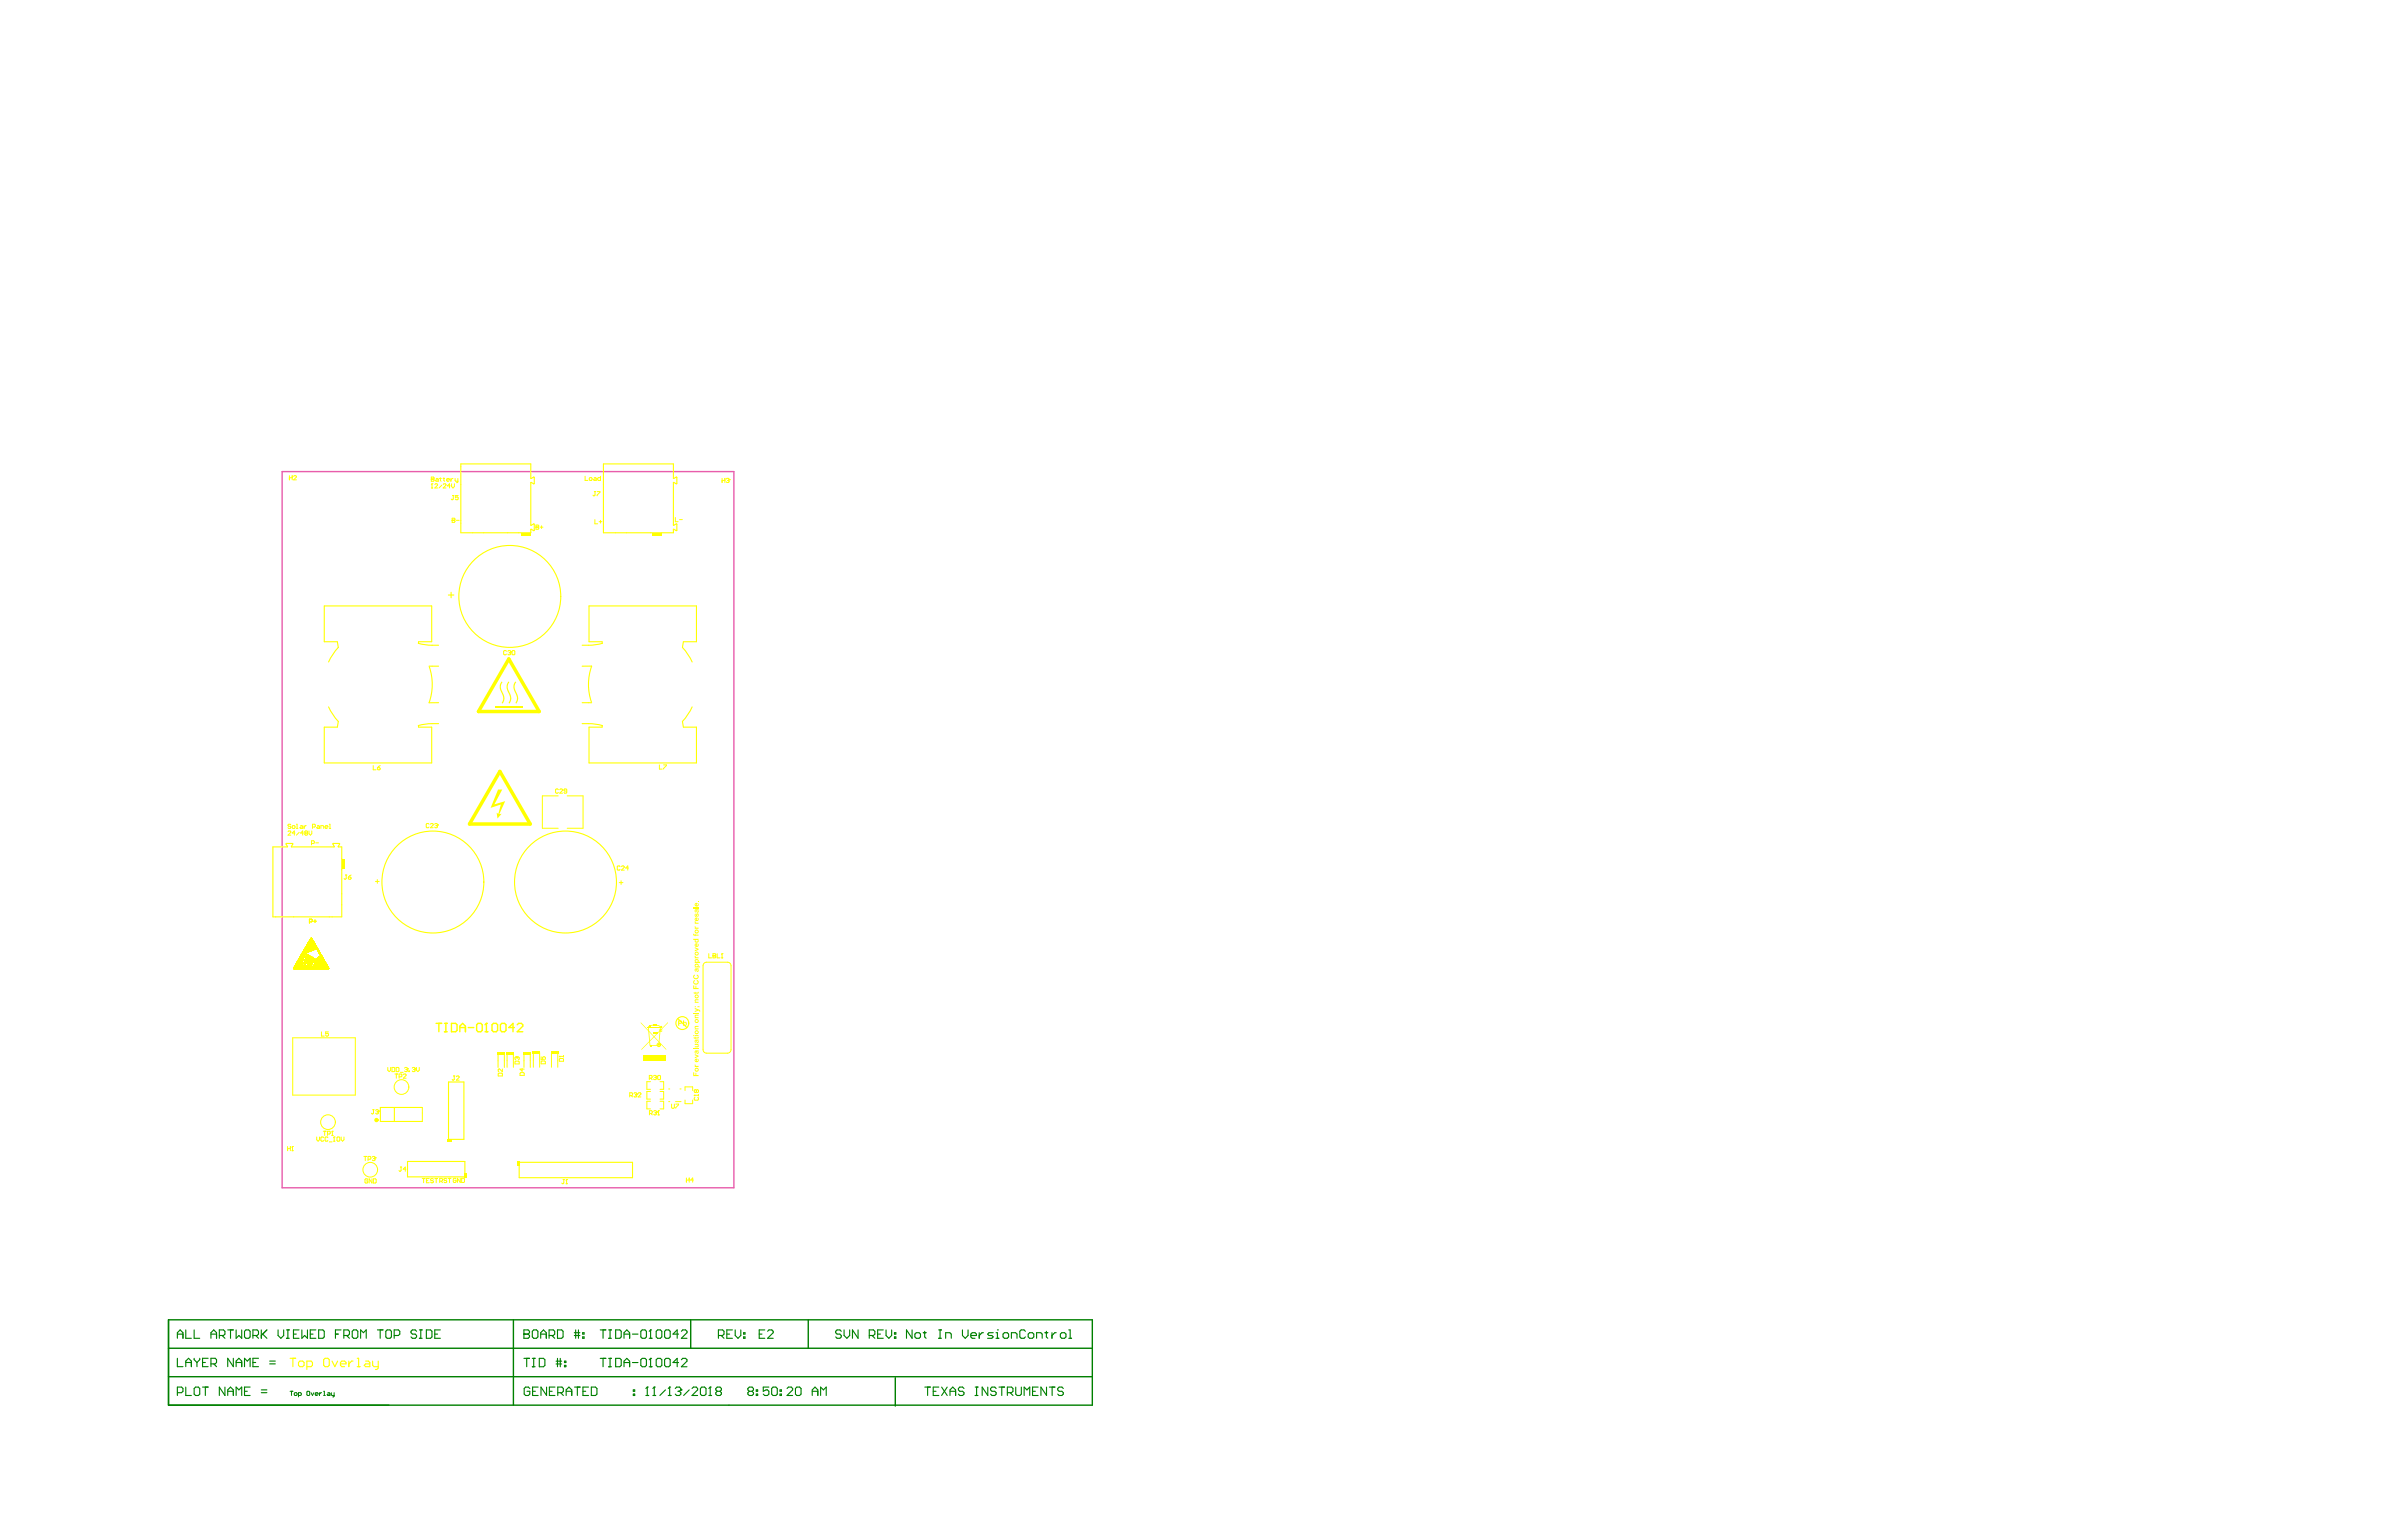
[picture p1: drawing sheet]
<svg xmlns="http://www.w3.org/2000/svg" width="432mm" height="279mm" viewBox="0 0 432 279" stroke-linecap="round" stroke-linejoin="round" font-family="sans-serif">
<path d="M51.1 85.5h81.9v129.9h-81.9z" fill="none" stroke="#e85dac" stroke-width=".25"/>
<path d="M30.5 239.3h167.5v15.5h-167.5zM93.1 239.3v15.5M125.2 239.3v5.2M146.5 239.3v5.2M30.5 249.6h167.5M30.5 244.5h167.5M162.3 249.8v5.1" fill="none" stroke="#008000" stroke-width=".25"/>
<g fill="none" stroke="#008000" stroke-width=".2">
<path d="M32.2 241.9h1M32.2 242.7v-1.1l.5-.5 .5 .5v1.1M32.2 246.3v1.5h1M32.2 252.5h.7l.3-.2v-.5l-.3-.3h-.7v1.5M33.7 241.1v1.6h1M33.7 247.8v-1l.5-.5 .5 .5v1M33.7 251.5v1.5h1M33.7 247h1M35.2 241.1v1.6h1M35.2 251.8l.2-.3h.6l.2 .3v1l-.2 .2h-.6l-.2-.2zM35.2 246.3v.2l.5 .5M35.7 247v.8"/>
<path d="M36.2 246.3v.2l-.5 .5M36.7 251.5h1M36.7 247h.5M37.2 251.5v1.5M37.7 246.3h-1v1.5h1M38.2 241.9h1.1M38.2 247.3h.8l.3-.3v-.5l-.3-.2h-.8v1.5M38.2 242.7v-1.1l.5-.5 .6 .5v1.1M38.7 247.3l.6 .5M39.8 242.1h.7l.3-.2v-.5l-.3-.3h-.7v1.6M40.3 242.1l.5 .6M40.8 251.5v1.5l-1-1.5v1.5"/>
<path d="M41.3 241.1h1M41.3 253v-1l.5-.5 .5 .5v1M41.3 252.3h1M41.8 241.1v1.6M42.3 246.3v1.5l-1-1.5v1.5M42.8 241.1v1.6l.5-.6 .5 .6v-1.6M42.8 247.8v-1l.5-.5 .5 .5v1M42.8 253v-1.5l.5 .5 .5-.5v1.5M42.8 247h1M44.3 241.4l.3-.3h.5l.2 .3v1l-.2 .3h-.5l-.3-.3zM44.3 252.3h.5M44.3 247.8v-1.5l.5 .5 .5-.5v1.5"/>
<path d="M45.3 251.5h-1v1.5h1M45.8 242.1h.8l.3-.2v-.5l-.3-.3h-.8v1.6M45.8 247h.6M46.4 242.1l.5 .6M46.9 246.3h-1.1v1.5h1.1M47.4 252.5h1M47.4 252h1M47.4 241.1v1.6M47.6 241.9l.8 .8M48.4 241.1l-1 1M48.9 247.3h1M48.9 246.8h1"/>
<path d="M50.4 241.1v1l.5 .6 .5-.6v-1M51.9 242.7h.5M51.9 241.1h.5M52.2 241.1v1.6M53.2 241.9h.5M54.2 241.1h-1v1.6h1M54.7 241.1v1.6l.5-.6 .5 .6v-1.6M56.2 241.9h.6M57.3 241.1h-1.1v1.6h1.1M57.8 241.1h.7l.3 .3v1l-.3 .3h-.7zM60.8 241.9h.5M61.8 241.1h-1v1.6"/>
<path d="M62.3 242.1h.8l.2-.2v-.5l-.2-.3h-.8v1.6M62.8 242.1l.5 .6M64.1 241.1h.5l.3 .3v1l-.3 .3h-.5l-.2-.3v-1zM65.4 242.7v-1.6l.5 .5 .5-.5v1.6M68.4 241.1h1M68.9 241.1v1.6M69.9 241.4l.3-.3h.5l.3 .3v1l-.3 .3h-.5l-.3-.3zM71.5 242.1h.7l.3-.2v-.5l-.3-.3h-.7v1.6M75.5 241.4l-.2-.3h-.5l-.3 .3v.2l.3 .3h.5l.2 .2v.3l-.2 .3h-.5l-.3-.3M76 242.7h.5M76 241.1h.5M76.3 241.1v1.6"/>
<path d="M77.3 241.1h.8l.2 .3v1l-.2 .3h-.8zM78.8 241.9h.5M79.8 241.1h-1v1.6h1M95 241.9h.1M95 241.1h.7l.3 .3v.2l-.3 .3 .3 .2v.3l-.3 .3h-.7zM95 241.9h.7M95 246.3h1M95.5 246.3v1.5M96 251.8l-.2-.3h-.5l-.3 .3v1l.3 .2h.5l.2-.2v-.5h-.5M96.5 241.4l.2-.3h.6l.2 .3v1l-.2 .3h-.6l-.2-.3zM96.5 247.8h.5M96.5 246.3h.5"/>
<path d="M96.5 252.3h.6M96.7 246.3v1.5M97.6 251.5h-1.1v1.5h1.1M97.8 246.3h.7l.3 .2v1.1l-.3 .2h-.7zM98 241.9h1M98 242.7v-1.1l.5-.5 .5 .5v1.1M99.1 251.5v1.5l-1-1.5v1.5M99.5 242.1h.8l.3-.2v-.5l-.3-.3h-.8v1.6M99.6 252.3h.5M100 242.1l.6 .6M100.6 251.5h-1v1.5h1M100.8 247.3h1"/>
<path d="M100.8 246.8h1M101.1 241.1h.7l.3 .3v1l-.3 .3h-.7zM101.1 246.3v1.5M101.1 252.5h.8l.2-.2v-.5l-.2-.3h-.8v1.5M101.6 246.3v1.5M101.6 252.5l.5 .5M102.3 247.6h.3v.2h-.3zM102.3 246.8h.3v.3h-.3zM102.6 252.3h1M102.6 253v-1l.5-.5 .5 .5v1M104.1 241.6h1M104.1 242.1h1"/>
<path d="M104.2 251.5h1M104.4 241.1v1.6M104.7 251.5v1.5M104.9 241.1v1.6M105.6 242.4h.3v.3h-.3zM105.6 241.6h.3v.3h-.3zM105.7 252.3h.5M106.7 251.5h-1v1.5h1M107.2 251.5h.8l.2 .3v1l-.2 .2h-.8zM108.8 241.1h1M108.8 246.3h1M109.3 241.1v1.6"/>
<path d="M109.3 246.3v1.5M110.3 242.7h.5M110.3 241.1h.5M110.3 247.8h.5M110.3 246.3h.5M110.6 241.1v1.6M110.6 246.3v1.5M111.6 241.1h.8l.2 .3v1l-.2 .3h-.8zM111.6 246.3h.8l.2 .2v1.1l-.2 .2h-.8zM113.1 241.9h1M113.1 247.1h1M113.1 242.7v-1.1l.5-.5 .5 .5v1.1"/>
<path d="M113.1 247.8v-1l.5-.5 .5 .5v1M114.6 241.9h1.1M114.6 247.1h1.1M114.8 252.8h.3v.2h-.3zM114.8 252h.3v.3h-.3zM116.4 241.1h.5l.3 .3v1l-.3 .3h-.5l-.2-.3v-1zM116.4 246.3h.5l.3 .2v1.1l-.3 .2h-.5l-.2-.2v-1.1zM117.1 253h.5M117.3 251.5h.1M117.3 251.5v1.5M117.3 251.5l-.2 .3M117.7 242.7h.5"/>
<path d="M117.7 247.8h.5M117.9 241.1h.1M117.9 246.3h.1M117.9 241.1v1.6M117.9 246.3v1.5M117.9 241.1l-.2 .3M117.9 246.3l-.2 .2M118.3 253h.6M118.6 251.5h.1M118.6 251.5v1.5M118.6 251.5l-.3 .3M119 241.4l.2-.3h.5l.3 .3v1l-.3 .3h-.5l-.2-.3z"/>
<path d="M119.2 246.3h.5l.3 .2v1.1l-.3 .2h-.5l-.2-.2v-1.1zM120.5 241.4l.2-.3h.5l.3 .3v1l-.3 .3h-.5l-.2-.3zM120.6 252l-1 1M120.7 246.3h.5l.3 .2v1.1l-.3 .2h-.5l-.2-.2v-1.1zM121.1 253h.5M121.4 251.5h.1M121.4 251.5v1.5M121.4 251.5l-.3 .3M122.4 251.8l.3-.3h.5l.2 .3v.2M122.9 252.3h.3M123 241.9h-1l.8-.8v1.6M123 247.1h-1l.8-.8v1.5"/>
<path d="M123.2 252.3l.2 .2v.3l-.2 .2h-.5l-.3-.2M123.4 252h.1M123.4 252l-.2 .3M123.5 241.4l.3-.3h.5l.2 .3v.2l-1 1.1h1M123.5 246.5l.3-.2h.5l.2 .2v.3l-1 1h1M124.9 252l-1 1M125.4 251.8l.3-.3h.5l.3 .3v.2l-1.1 1h1.1M127 251.8l.2-.3h.5l.3 .3v1l-.3 .2h-.5l-.2-.2zM128.5 253h.5M128.7 251.5h.1M128.7 251.5v1.5M128.7 251.5l-.2 .3"/>
<path d="M130 252.3l-.2-.3v-.2l.2-.3h.5l.3 .3v.2l-.3 .3M130 252.3l-.2 .2v.3l.2 .2h.5l.3-.2v-.3l-.3-.2M130 252.3h.5M130.2 242.1h.8l.2-.2v-.5l-.2-.3h-.8v1.6M130.7 242.1l.5 .6M131.8 241.9h.5M132.8 241.1h-1v1.6h1M133.3 241.1v1l.5 .6 .5-.6v-1M134.8 242.4h.3v.3h-.3zM134.8 241.6h.3v.3h-.3zM135.8 252.3l-.2-.3v-.2l.2-.3h.5l.3 .3v.2l-.3 .3M135.8 252.3l-.2 .2v.3l.2 .2h.5l.3-.2v-.3l-.3-.2"/>
<path d="M135.8 252.3h.5M137.1 252.8h.2v.2h-.2zM137.1 252h.2v.3h-.2zM137.6 241.9h.5M138.6 241.1h-1v1.6h1M139.1 241.4l.3-.3h.5l.3 .3v.2l-1.1 1.1h1.1M139.4 251.5h-1v.8l.5-.3h.2l.3 .3v.5l-.3 .2h-.5l-.2-.2M139.9 251.8l.2-.3h.5l.3 .3v1l-.3 .2h-.5l-.2-.2zM141.4 252.8h.3v.2h-.3zM141.4 252h.3v.3h-.3zM142.7 251.8l.2-.3h.5l.3 .3v.2l-1 1h1M144.2 251.8l.2-.3h.6l.2 .3v1l-.2 .2h-.6l-.2-.2z"/>
<path d="M147.2 252.3h1.1M147.2 253v-1l.5-.5 .6 .5v1M148.8 253v-1.5l.5 .5 .5-.5v1.5M152.5 241.4l-.2-.3h-.6l-.2 .3v.2l.2 .3h.6l.2 .2v.3l-.2 .3h-.6l-.2-.3M153 241.1v1l.5 .6 .5-.6v-1M155.5 241.1v1.6l-1-1.6v1.6M157.6 242.1h.7l.3-.2v-.5l-.3-.3h-.7v1.6M158.1 242.1l.5 .6M159.1 241.9h.5M160.1 241.1h-1v1.6h1M160.6 241.1v1l.5 .6 .5-.6v-1M162.1 242.4h.3v.3h-.3z"/>
<path d="M162.1 241.6h.3v.3h-.3zM165.3 241.1v1.6l-1-1.6v1.6M166.1 241.6h.5l.3 .3v.5l-.3 .3h-.5l-.3-.3v-.5zM167.4 241.6h.5M167.6 241.4v1l.3 .3M167.6 251.5h1.1M168.2 251.5v1.5M169.2 252.3h.5M170.2 242.7h.5M170.2 241.1h.5M170.2 251.5h-1v1.5h1M170.4 241.1v1.6"/>
<path d="M170.7 251.5l1 1.5M171.4 242.7v-1.1h.8l.2 .3v.8M171.7 251.5l-1 1.5M172.2 252.3h1M172.2 253v-1l.5-.5 .5 .5v1M174.5 241.1v1l.5 .6 .5-.6v-1M174.7 251.8l-.2-.3h-.5l-.3 .3v.2l.3 .3h.5l.2 .2v.3l-.2 .2h-.5l-.3-.2M176 242.1h1v-.2l-.2-.3h-.6l-.2 .3v.5l.2 .3h.6M176.8 251.5h.5M176.8 253h.5M177 251.5v1.5M177.5 241.6v1.1"/>
<path d="M178.3 241.6h-.3l-.5 .5M179.1 251.5v1.5l-1.1-1.5v1.5M180 241.6h-.7l-.3 .3 .3 .2h.5l.2 .3-.2 .3h-.8M180.6 242.7h.5M180.6 241.6h.2v1.1M180.6 251.8l-.3-.3h-.5l-.2 .3v.2l.2 .3h.5l.3 .2v.3l-.3 .2h-.5l-.2-.2M180.8 241.1h.1M181.1 251.5h1M181.6 251.5v1.5M182.1 241.6h.5l.2 .3v.5l-.2 .3h-.5l-.3-.3v-.5zM182.6 252.5h.8l.2-.2v-.5l-.2-.3h-.8v1.5M183.1 252.5l.5 .5"/>
<path d="M183.3 242.7v-1.1h.8l.3 .3v.8M184.1 251.5v1.3l.3 .2h.5l.2-.2v-1.3M185.7 253v-1.5l.5 .5 .5-.5v1.5M185.9 241.4l-.3-.3h-.5l-.2 .3v1l.2 .3h.5l.3-.3M186.6 241.6h.5l.3 .3v.5l-.3 .3h-.5l-.2-.3v-.5zM187.2 252.3h.5M187.9 242.7v-1.1h.8l.2 .3v.8M188.2 251.5h-1v1.5h1M189.4 241.6h.5M189.7 241.4v1l.2 .3M189.7 251.5v1.5l-1-1.5v1.5M190.2 251.5h1"/>
<path d="M190.7 241.6v1.1M190.7 251.5v1.5M191.5 241.6h-.3l-.5 .5M192.5 241.6h.5l.2 .3v.5l-.2 .3h-.5l-.3-.3v-.5zM192.8 251.8l-.3-.3h-.5l-.3 .3v.2l.3 .3h.5l.3 .2v.3l-.3 .2h-.5l-.3-.2M193.7 242.7h.5M193.7 241.1h.3v1.6"/>
</g>
<g fill="none" stroke="#008000" stroke-width=".18">
<path d="M52.6 252.3h.5M52.8 252.3v.7M53.5 252.5l.4 .1-.2 .4-.4-.1zM54.1 253h.4l.1-.1-.1-.4h-.4v.8M55.8 252.3l.3 .1v.5l-.1 .1-.4-.1v-.5zM56.4 252.5l.2 .5 .3-.5M57.1 252.8h.6l-.2-.3-.4 .1 .2 .4h.2M57.9 252.5v.5M58.3 252.5l-.4 .3M58.7 252.3h.1v.7M58.7 253h.2M59.4 252.5l.4 .1v.4h-.4l-.1-.1 .1-.1h.4"/>
<path d="M60.1 252.5v.4l.1 .1h.4M60.6 252.5v.7l-.3 .1"/>
</g>
<g fill="#ff0">
<path d="M117.6 186l.2-.1v.2l-.3 .1z"/>
<path d="M119.1 185.8l.5 .2 .1 .2-.6-.2z"/>
<path d="M118.4 186h.7v.1h-.7z"/>
<path d="M118.3 187.1h.9v.3h-.9z"/>
<path d="M118 185.9l.4-.1v.2h-.4z"/>
<path d="M119.6 186.4h.2l-.2 2.8-.2-.1z"/>
<path d="M118.9 185.8h.2v.3h-.2z"/>
<path d="M118.4 185.8h.1v.3h-.1z"/>
<path d="M118.4 185.8h.7v.1h-.7z"/>
<path d="M117.8 189.6h.3v.3h-.3z"/>
<path d="M92.1 123.6l.2 .1-.2 .5v.6l.6 1.7-.1 .5-.2 .6-.2-.2 .2-.5 .1-.5-.7-1.6 .1-.6z"/>
<path d="M117.8 189.6l.1-.1z"/>
<path d="M117.8 185.8h.2v.5h-.2z"/>
<path d="M119.6 186.6h.4l-.4 .5z"/>
<path d="M119.7 186.9h.2l.1-.3v.5h-.4z"/>
<path d="M90.3 143.2h.7l-1.4 2.6 2-.5-1.1 2.3 .4-.1-.7 .9-.2-1 .3 .2 .5-1.7-1.9 .6z"/>
</g>
<path d="M117.7 186.2v3.4" fill="none" stroke="#ff0" stroke-width=".43"/>
<g fill="#ff0">
<path d="M90.9 123.6l.2 .1-.3 .5v.6l.7 1.7-.1 .6-.3 .5-.2-.2 .3-.5v-.5l-.6-1.6v-.6z"/>
<path d="M93.4 123.6l.2 .1-.3 .5v.6l.6 1.7v.5l-.3 .6-.2-.2 .3-.5v-.5l-.6-1.6v-.6z"/>
<path d="M117.9 189.5h1.2v.2l-1.3-.1z"/>
</g>
<path d="M117.3 186.3h2.5" fill="none" stroke="#ff0" stroke-width=".18"/>
<g fill="#ff0">
<path d="M116.6 191.3h4v1h-4z"/>
<path d="M121.1 185.3v.2l-4.8 4.8h-.1z"/>
<path d="M116.1 185.3l4.7 5h-.1l-4.6-4.8z"/>
</g>
<path d="M89.8 128.1h4.9" fill="none" stroke="#ff0" stroke-width=".36"/>
<g fill="none" stroke="#ff0" stroke-width=".2">
<path d="M96.2 86.7v-2.6h-12.7v12.5h12.7v-.6M96.2 87.5v7.7M96.3 96l.4 .2M96.3 87.5l.4 .2M96.7 95l-.4 .2M96.7 86.5l-.4 .3M96.8 86.6v1.1M96.8 95.1v1M122.1 86.7v-2.6h-12.7v12.5h12.7v-.6M122.1 87.5v7.7M122.1 96l.5 .2M122.1 87.5l.5 .2"/>
<path d="M122.6 95l-.5 .2M122.6 86.5l-.5 .3M122.7 86.6v1.1M122.7 95.1v1M75.8 116.6l.1-.2h2.4v-6.5h-19.5v6.5h2.4l.1 1M78.3 117h1.2M81.3 107.9h1M81.8 107.4v1M105.5 117h1.2M109.2 116.6l-.1-.2h-2.3v-6.5h19.5v6.5h-2.4l-.2 1M61.3 130.8l-.1 1h-2.4v6.5h19.5v-6.5h-2.4l-.1-.2M78.3 131.2h1.2"/>
<path d="M78.3 120.8h1.2M79.5 127.4h-1.7M105.5 131.2h1.2M105.5 127.4h1.2M107.3 120.8h-1.8M123.7 130.8l.2 1h2.4v6.5h-19.5v-6.5h2.3l.1-.2M51.9 153l.2 .5M51.9 152.9h1.1M52.1 153.6h-2.6v12.6h12.5v-12.6h-.6M52.9 153.6h7.7M53.1 153l-.3 .5M60.3 153l.3 .5"/>
<path d="M60.4 152.9h1.1M61.6 153l-.3 .5M81.3 196.2h2.8v10.4h-2.8zM122.9 184.7l1.6 1.6M71.5 200.8v2.5M73.9 210.6h10.4v2.8h-10.4zM76.6 200.8h-7.6v2.5h7.6M94.1 210.7h20.6v2.8h-20.6z"/>
</g>
<g fill="none" stroke="#ff0" stroke-width=".18">
<path d="M101.2 144.3h-2.9v5.9h2.9M102.8 144.3h2.9v5.9h-2.9M53.2 175.6l.1 .1M53.2 175.6l6.3 .1M53.3 175.5h5.7M53.3 175.5h5.6M53.3 175.4h5.5M53.3 175.4l-.1 .2M53.4 175.4h3.1M53.4 175.3h3.1M53.4 175.3h1.5M53.4 175.2h1.5"/>
<path d="M53.5 175.2h1.4M53.5 175.1h1.4M53.5 175h1.3M53.6 175h1.2M53.6 174.9h1.2M53.7 174.8h1.1M53.7 174.8h1.1l.1 .1v.4M53.7 174.7h1.1M54.4 173.5h1M54.5 173.4h.8M54.5 173.3h.7M54.5 173.3h.6"/>
<path d="M54.6 173.2h.4M54.6 173.2h.3M54.6 173.1h.3M54.6 173.1h.2M54.8 173.1l1 .6M54.8 173.1l.1-.3 4.5 2.6M54.8 173.1l.9 .5M54.8 173.1h.1M54.8 173h-.1M54.8 174.6v.1M54.8 174.6h-1M54.8 174.5h-1"/>
<path d="M54.8 174.7v.1M54.8 174.8l.1 .4M54.8 174.4l-.9 .1M54.8 174.4h-.9M54.8 174.3l-.9 .1M54.9 174.3h-1M54.9 174.2l-.9 .1M54.9 172.9l-.2 .1M54.9 174.2h-.9M54.9 174.1l-.9 .1M54.9 174.1h-.9M54.9 172.7l-1.6 2.7"/>
<path d="M54.9 174l-.8 .1M54.9 172.7h.1M54.9 174h-.8M54.9 172.9h-.2M54.9 173.9l-.1 .7M54.9 173.9l.3-.5 .4 .3-.2 .3h-.1M54.9 173.9l-.7 .1M54.9 172.8l-.1 .1M54.9 173.9h-.7M54.9 173.8l-.7 .1M55 173.8h-.8M55 173.7l-.7 .1"/>
<path d="M55 173.7h-.7M55 172.8h.6M55 173.6l-.7 .1M55.1 175.3h1.4M55.1 173.6h-.8M55.1 174.7h.2M55.1 173.6h-.7M55.1 172.9h.4M55.1 175.2h.5M55.1 173.5h-.7M55.2 175.2l-.3 .1v-.1M55.2 175.1h.3"/>
<path d="M55.2 172.9h.3M55.2 175h.2M55.2 175h.1M55.2 174h.1M55.2 174.7v.1M55.2 174.7l.1 .1M55.2 174.8h.1M55.2 174.8v.4M55.2 173.5h.3M55.2 173h.3M55.2 172.1h2.4M55.3 172h2.3"/>
<path d="M55.3 174.1h.1M55.3 172h2.2M55.3 174.9h-.1M55.3 173.5h.3M55.3 174.6h-.2M55.3 174.8l-.1 .1M55.3 174.8l.3 .4M55.3 173h.3M55.3 174.5l-.1 .1M55.3 174.5h-.1M55.4 174.5h-.2M55.4 171.9h2.1"/>
<path d="M55.4 174.4l-.2 .1M55.4 174.4h-.1M55.4 171.8h2.1M55.4 174.3l-.1 .1M55.4 173.6h.3M55.4 174.3h-.1M55.4 173.1h.3M55.4 174.2l-.1 .1M55.4 171.8h2M55.4 174.2h-.1M55.4 174.1l-.1 .1M55.4 174.1l.3-.3-.1 .7"/>
<path d="M55.4 174.1l-.1 .7M55.4 171.7h2M55.5 171.7h1.9M55.5 173.6h.2M55.5 174h-.3l.1 .1-.1 .5M55.5 173.9h.6M55.5 173.1h.3M55.5 171.6h1.9M55.5 174h-.3M55.5 173.8h.6M55.5 171.6h1.8M55.5 174h-.1"/>
<path d="M55.5 173.8h.5M55.5 173.6l.3 .1M55.6 173.1l.3 .1M55.6 173.9l-.2 .1M55.6 171.5h1.7M55.6 173.7h.3M55.6 172.8h-.8M55.6 174.5h.1M55.6 174.5v.1M55.6 174.5l.2 .1M55.6 174.6l.2 .3M55.6 172.7l-.8 .1"/>
<path d="M55.6 171.4h1.6M55.6 174.6h.2M55.6 173.2h.3M55.6 172.7h-.8M55.7 174.6l.1 .1M55.7 171.3h1.5M55.7 174.7h.1M55.7 174.5h-.1M55.7 173.2l.3 .1M55.7 174.7l.2 .1M55.7 174.4h-.1M55.7 174.3l-.1 .1"/>
<path d="M55.7 174.3h-.1M55.7 174.2l-.1 .1M55.7 174.2h-.1M55.7 174.1l-.1 .1M55.7 174.1h-.1M55.7 174h-.1M55.7 173.9l.1-.1 .3 .2M55.7 173.9v.6l.2 .4M55.7 171.2h1.4M55.7 173.9l-.1 .1M55.7 174.8h.2M55.7 173.6l.5 .3"/>
<path d="M55.7 173.6h.1M55.8 171.2h1.3M55.8 173.7h.1M55.8 172.6l-.9 .1M55.8 175.2h.6M55.8 174.8l.1 .1M55.8 173.9h-.4M55.8 171.1h1.3M55.8 173.3h.3M55.8 174.9h.1M55.8 171.1h1.2M55.8 173.7l.4 .2"/>
<path d="M55.8 175.1h.6M55.8 174.9v.3M55.9 171h1.1M55.9 173.3l.3 .1M55.9 174.4h.1M55.9 174.4l.1 .3M55.9 172.6h-1M55.9 174.4l.1 .1M55.9 174.5h.1M55.9 170.9h1M55.9 174h.4M55.9 173.9v.5"/>
<path d="M55.9 173.9h.3M55.9 174.5h.2M55.9 173.9h.1M55.9 174.9h.1M55.9 173.4h.3M55.9 174.5l.2 .1M55.9 175l-.1 .1M55.9 175h-.1M55.9 174.9v.2M56 174.6h.1M56 170.8h.9M56 174.6l.1 .1"/>
<path d="M56 174.4l.1 .4 .1-.1M56 172.6h-1.1M56 174.3l-.1 .1M56 174.7h.5M56 174.3h-.1M56 174.2l-.1 .1M56 175.1h.4M56 174.2h-.1M56 175h.4M56 174.1l-.1 .1M56 174.1h-.1M56 173.4h.5l.3 .2 .1 .2"/>
<path d="M56 170.7h.8M56 174.7v.4M56 174l-.1 .1M56 174h-.1M56 173.9v.5M56 173.9h.1M56.1 174l.4 .1M56.1 174h.4M56.1 174.1l.1 .6M56.1 174v.1M56.1 170.6h.7M56.1 174.1h.5"/>
<path d="M56.1 174h.3M56.1 174h.1M56.1 174.1l.6 .1M56.1 173.5h.3M56.1 174.2h.7M56.1 174.2l.7 .1M56.1 172.5l-1.1 .1M56.1 174.3h.8M56.1 170.6h.6M56.1 174.3l.9 .1M56.1 174.4h.6M56.1 170.5h.6"/>
<path d="M56.2 174.5h.5M56.2 173.9l.6 .3M56.2 173.5h.3M56.2 174.5h.4M56.2 170.5h.5M56.2 174.6h.4M56.2 170.4h.5M56.2 172.5h-1.2M56.2 170.4h.4M56.2 173.6h.3M56.3 170.3h.3M56.3 170.2h.3"/>
<path d="M56.3 173.6h.3M56.3 170.2h.2M56.3 172.4l-1.3 .1M56.4 170.1h.1l3.1 5.5h-6.4M56.4 170.1l-3.2 5.5M56.4 170.1l-1.5 2.6M56.4 173.6l.3 .1M56.4 174.9v.3M56.4 175.2l.2 .2M56.4 174.9h-.4M56.5 174.9h-.5M56.5 172.4h-1.5"/>
<path d="M56.5 170.1h.1M56.5 170.1h-.1M56.5 170.1l1 1.8M56.5 174.8l-.5 .1M56.5 173.7h.3M56.5 174.8h-.5M56.5 174.7l-.1 .2M56.6 173.7l.2 .1M56.6 174.6l-.4 .1M56.6 172.3l-1.5 .1M56.6 173.8h.3M56.7 172.3h-1.6"/>
<path d="M56.7 174.2l2.4 1.4h.4l-.1-.2M56.7 173.8l.3 .1M56.7 175.4h2M56.8 173.9h.3M56.8 175.3h1.8M56.8 174.4h.3M56.8 172.2l-1.7 .1M56.9 173.9l.3 .1M56.9 175.2h1.6M56.9 174.4l.3 .1M56.9 175.2l-.2 .2M56.9 175.2h1.5"/>
<path d="M56.9 172.2h-1.8M56.9 175.1h1.4M56.9 174h.3M57 175.1h1.3M57 174.5h.2M57 175h1.2M57 175h1.1M57 174h.3M57 175h1M57 174.5h.3M57 172.1l-1.8 .1M57.1 174.9h.8"/>
<path d="M57.1 175.1l-.4-.2-.5 .4M57.1 174l1.6 .1M57.1 174.8h.7M57.1 174.5l.3 .1M57.1 174.8h.6M57.1 174.8l-.2 .4M57.2 172.1h-2M57.2 174.7h.4M57.2 174.1h1.6M57.2 174.6h.3M57.2 174.6l-.5-.3-.2 .4M57.2 174.6l-.1 .2"/>
<path d="M57.2 174.1l1.6 .1M57.3 172.1h-2.1M57.3 174.2h1.5M57.4 174h1.3M57.4 174.2l1.4 .1M57.4 172.1h.2M57.5 172.1h.1M57.5 174.3h1.4M57.5 173.9h1.1M57.5 172.1l.2 .1M57.5 171.9h-2.2M57.5 171.9h.1"/>
<path d="M57.5 172.2h.2M57.5 172.2l.2 .1M57.5 174.3l1.4 .1M57.6 173.8h1M57.6 172.3h.1M57.6 172.3l.2 .1M57.6 172.4h.2M57.6 174.4h1.3M57.6 173.7h.9M57.6 172.4l.2 .1M57.7 172.5h.1M57.7 173.7h.8"/>
<path d="M57.7 172.5l.2 .1M57.7 174.4l1.3 .1M57.7 172.6h.2M57.7 173.6h.8M57.8 172.6l.1 .1M57.8 174.5h1.2M57.8 173.6h.7M57.8 172.7h.2M57.8 173.5h.6M57.8 172.7l.2 .1M57.8 173.5l.3-.2-.7-1.3-1.8 .7-.1 .3 1.9 1M57.8 173.5l-.4 .5"/>
<path d="M57.9 172.8h.1M57.9 174.5h1.1M57.9 173.5h.5M57.9 172.8l.1 .1M57.9 172.9h.2M57.9 174.5l1.1 .1M57.9 172.9l.2 .1M58 173h.1M58 173h.2M58 173.4h.4M58 174.6h1.1M58 173.1h.2"/>
<path d="M58.1 173.4h.2M58.1 173.1l.1 .1M58.1 174.6l1 .1M58.1 173.2h.2M58.1 173.2l.2 .1M58.1 173.3h.2M58.2 174.7h.9M58.2 174.7l.9 .1M58.3 173.2v.1M58.3 173.2l1.3 2.3M58.3 174.8h.9M58.4 174.8l.8 .1"/>
<path d="M58.5 174.9h.7M58.5 174.9l.7 .1M58.6 175h.7M58.7 175h.6M58.8 175l.5 .1M58.8 175.1h.5M58.9 175.1l.5 .1M59 175.2h.4M59.1 175.2l.3 .1M59.2 175.3h.2M59.2 175.3l.3 .1M59.3 175.3l.1 .1"/>
<path d="M59.3 175.4h.2M59.4 175.4l.1 .1M59.4 175.5h.1M59.4 175.5h.2v.2h-6.4M127.4 175.1v15.2M128.1 174.5h3.8M132.5 175.1v15.2M53.1 188.2h11.3v10.4h-11.3zM90.3 190.9v2.7M91.4 190.9v2.7M91.9 190.9v2.6M93.1 190.9v2.6"/>
<path d="M95 190.9v2.6M96.1 190.9v2.6M96.7 190.8v2.7M97.8 190.8v2.7M100 190.8v2.7M101.1 190.8v2.7M117.9 196.1h-.6v1.4h.6M117.9 197.9h-.6v1.4h.6M117.9 199.7h-.6v1.4h.6M119.6 196.1h.7v1.4h-.7M119.6 197.9h.7v1.4h-.7M119.6 199.7h.7v1.4h-.7"/>
<path d="M121.2 199.7h.2M121.2 197.4h.2M122.5 199.7h1M123.3 197.4h.2M124.2 199.5v.6h1.4v-.6M124.2 197.7v-.6h1.4v.6M128.1 191h3.8M76.6 200.8v2.5"/>
</g>
<path d="M92.2 119.5l5.5 9.5h-11zM90.6 139.9l5.5 9.5h-11z" fill="none" stroke="#ff0" stroke-width=".63"/>
<g fill="#ff0">
<path d="M84.3 212.8h.4v.7h-.4z" fill-rule="evenodd"/>
<path d="M91.8 190.7h1.4v.5h-1.4z" fill-rule="evenodd"/>
<path d="M93.7 210.6h.4v.8h-.4z" fill-rule="evenodd"/>
<path d="M99.9 190.7h1.3v.5h-1.3z" fill-rule="evenodd"/>
<path d="M62 155.7h.5v1.8h-.5z" fill-rule="evenodd"/>
<path d="M81.2 206.6h.7v.4h-.7z" fill-rule="evenodd"/>
<path d="M90.2 190.7h1.3v.5h-1.3z" fill-rule="evenodd"/>
<path d="M96.6 190.7h1.3v.5h-1.3z" fill-rule="evenodd"/>
<path d="M94.9 190.7h1.3v.5h-1.3z" fill-rule="evenodd"/>
<path d="M94.5 96.7h1.8v.5h-1.8z" fill-rule="evenodd"/>
<path d="M118.1 96.6h1.8v.5h-1.8z" fill-rule="evenodd"/>
</g>
<g fill="none" stroke="#ff0" stroke-width=".18">
<path d="M82 94.3h.1M82 94h.3l.2 .1-.2 .2 .2 .3-.2 .1h-.3zM82 94.3h.3M82 89.8h.3M82.2 89.8v.7l-.2 .1-.2-.1M82.7 94.3h.5M83.1 89.8h-.6v.4l.3-.1 .3 .1-.2 .4-.4-.1M97.2 95.6h.1M97.2 95.2h.3l.2 .1-.2 .3 .2 .2-.2 .2h-.3zM97.2 95.6h.3M97.9 95.6h.5M98.2 95.3v.5"/>
<path d="M106.1 86.3v.8h.5M106.8 86.7l.4-.1 .1 .4-.3 .1zM107.7 86.6l.4 .1v.4h-.4l-.1-.1 .1-.1h.4M107.7 89.1h.3M107.8 94.2v.8h.5M107.9 89.1v.7l-.2 .1-.2-.1M108.2 89.1h.6l-.6 .8M108.6 94.6h.5M108.9 86.3v.8h-.4l-.2-.4 .2-.1h.4M108.9 94.3v.5M122.4 93.8v.8h.5M123.2 94.2h.5"/>
<path d="M130.9 86.7v.8M130.9 87.1h.5M131.4 86.7v.8M131.7 86.9l.3-.2 .2 .3M131.9 87.1h.1M132 87.1l.2 .1-.2 .3-.3-.1M132.2 87h.1M132.2 87l-.2 .1M91.8 118.1l-.1-.1-.4 .1v.5l.1 .1 .4-.1M92.1 118.1l.3-.1 .2 .2M92.3 118.3h.1M92.4 118.3l.2 .2-.2 .2-.3-.1"/>
<path d="M92.6 118.2h.1M92.6 118.2l-.2 .1M92.9 118l.4 .1v.5l-.1 .1-.4-.1v-.5zM67.7 138.8v.8h.5M68.4 139.2h.4l.1 .3-.4 .1zM68.9 138.8l-.5 .4M56.5 152.9h.4l.1-.1-.1-.4h-.4v.8M57.2 152.8h.5M62.6 158.7h.3M62.8 158.7v.6l-.2 .1-.2-.1M63.1 159h.4l.1 .3-.3 .1zM63.6 158.7l-.5 .3"/>
<path d="M68.1 159.8h.6M68.4 159.5v.7M112.4 157.1l-.1-.1-.4 .1v.5l.1 .2 .4-.2M112.6 159.7v.7M112.7 157.1l.1-.1 .4 .1-.5 .7h.5M113.9 157.4h-.5l.4-.4v.8M56.1 167.2h.4l.1-.2-.1-.3h-.4v.7M56.9 167h.5M57.1 166.8v.5M112.2 160h.7M58.3 187.1v.8h.5M59.5 187.1h-.5v.4l.3-.1 .2 .1-.1 .4-.4-.2"/>
<path d="M70.3 193.5v.6l.2 .2 .3-.2v-.6M71.1 193.5h.3l.2 .2v.5l-.2 .1h-.3zM71.6 194.7h.5M71.8 193.5h.4l.1 .2v.5l-.1 .1h-.4zM71.8 194.7v.8M72.4 195.2h.3l.2-.1-.2-.4h-.3v.8M72.6 194.4h.5M73.1 194.9l.1-.2 .4 .2-.5 .6h.5M73.3 193.7l.4-.2 .1 .3M73.6 193.9h.1M73.7 193.9l.1 .2-.1 .2-.4-.1M73.8 193.8h.1"/>
<path d="M73.8 193.8l-.1 .1M74.1 194.2l.1 .1zM74.7 193.7l.4-.2 .1 .3M75 193.9h.1M75.1 193.9l.1 .2-.1 .2-.4-.1M75.2 193.8h.1M75.2 193.8l-.1 .1M75.5 193.5v.6l.2 .2 .3-.2v-.6M82.2 195.1h.3M82.3 195.1v.6l-.1 .2-.2-.2M82.7 195.2l.2-.1 .3 .1-.5 .7h.5M90.3 194.7l.1-.1h.5l.2 .1v.4h-.8z"/>
<path d="M91.1 193.8v.5l-.5-.5-.3 .2 .1 .3M93.4 192.5l.1-.1h.5l.1 .1v.4h-.7zM93.6 191.6h.1M93.6 191.6l-.2 .2 .1 .3M93.6 191.6l.1 .2M93.7 191.8l.2-.2 .2 .2-.1 .3M93.7 191.8v.1M94.3 194.6l.1-.1h.5l.1 .1v.4h-.7zM94.6 193.7v.5l-.3-.4h.7M98.1 192.5l.1-.1h.5l.2 .1v.4h-.8zM98.1 191.6v.5h.4l-.1-.2 .1-.3 .4 .1-.2 .4M101.4 191.5h.1"/>
<path d="M101.4 192l.1-.1h.5l.2 .1v.4h-.8zM101.4 191.5h.8M101.4 191.5l.1 .2M102.2 191.4v.3M114.2 198.6h.3l.2-.1-.2-.4h-.3v.8M114.4 198.6l.3 .3M114.9 198.3l.4-.2 .1 .3M115.2 198.5h.1M115.3 198.5l.1 .1-.1 .3-.4-.1M115.4 198.4h.1M115.4 198.4l-.1 .1M115.7 198.3l.1-.2 .4 .2-.5 .6h.5"/>
<path d="M52.1 207.9v.7M52.1 208.3h.5M52.6 207.9v.7M52.9 208.6h.2M53 207.9h.1M53 207.9v.7M53 207.9l-.1 .1M58.6 205.1h.5M58.9 205.1v.8M59.4 205.6h.3l.2-.1-.2-.4h-.3v.8M60.1 205.9h.3M60.3 205.1h.1"/>
<path d="M60.3 205.1l-.2 .1M60.3 205.1v.8M66 209.7h.5M66.2 209.7v.7M66.7 213.9l-.2-.2-.3 .2v.5l.1 .1 .4-.1v-.3h-.3M66.7 210.2h.4l.1-.1-.1-.4h-.4v.7M67.4 213.7v.8l-.5-.8v.8M67.5 209.8l.4-.1 .1 .2M67.6 201.2h.2M67.7 213.7h.4l.1 .2v.5l-.1 .1h-.4zM67.7 201.2v.6l-.1 .2-.3-.2M67.7 210.1h.2"/>
<path d="M67.9 210.1l.1 .1-.1 .2-.4-.1M68 209.9h.1M68 209.9l-.1 .2M68.1 201.3l.4-.1 .1 .3M68.3 201.6h.2M68.5 201.6l.1 .1-.1 .3-.4-.2M68.6 201.5h.1M68.6 201.5l-.1 .1M72.6 211.6h.2M72.7 211.6v.6l-.1 .2-.3-.2M73.6 212h-.5l.4-.4v.8M79.7 214.2h.4l.1-.2-.1-.3h-.4v.7"/>
<path d="M80 214.2l.2 .2M81 213.8l-.2-.1-.3 .1 .1 .2 .4 .2-.2 .2-.3-.1M81.2 213.7h.5M81.5 213.7v.7M82.7 213.8l-.2-.2-.3 .2v.5l.1 .1 .4-.1v-.3h-.3M83.4 213.6v.8l-.5-.8v.8M83.7 213.6h.4l.1 .2v.5l-.1 .1h-.4zM102.1 213.9h.2M102.2 213.9v.6l-.1 .1-.3-.1M102.6 214.6h.2M102.7 213.9h.1M102.7 213.9v.7"/>
<path d="M102.7 213.9l-.1 .1M121.7 200.2v.6l.2 .2 .3-.2v-.6M122.5 200.2h.5l-.5 .8M124.4 213.6v.7M124.4 214h.5M124.9 213.6v.7M125.7 214h-.5l.4-.4v.7"/>
</g>
<g fill="#ff0">
<path d="M123.1 185.2v.3l.4-.1-.1-.2zM122.9 185h.6l.2 .2-.1 .4h-.5v.4h-.2z"/>
<path d="M124 185.6a.2 .2 0 0 0 .4 0 .2 .2 0 0 0-.4 0zM123.8 185h.2v.4l.1-.1 .3 .1 .1 .3-.2 .3-.3-.1-.2 .1z"/>
</g>
<g fill="none" stroke="#ff0" stroke-width=".18">
<path d="M52.5 86.2v.8M52.5 86.6h.5M53 86.2v.8M53.2 86.4l.2-.2 .3 .2-.5 .6h.5M78.2 86.9h.1M78.2 86.5h.4l.1 .1-.1 .3 .1 .2-.1 .2h-.4zM78.2 86.9h.4M78.2 88.5h.2M78.3 87.7h.1M78.3 87.7l-.1 .1M78.3 87.7v.8M78.8 87.8l.1-.1 .4 .1-.5 .7h.5"/>
<path d="M79.1 86.8l.4 .1v.4h-.4l-.2-.2 .2-.1h.4M79.7 86.8h.3M79.8 86.6v.5l.2 .2M80.1 88l-.5 .5M80.3 86.8h.3M80.3 87.8l.2-.1 .3 .1-.5 .7h.5M80.5 86.6v.5l.1 .2M81 87h.5l-.1-.2-.4 .1 .1 .4h.3M81.6 88.1h-.5l.4-.4v.8M81.7 86.8v.5M81.9 87.7v.5l.2 .3 .3-.3v-.5M82.1 86.8l-.4 .2"/>
<path d="M82.5 86.8v.3l.1 .2h.4M83 86.8v.6l-.3 .1M119.5 138.7v.8h.5M120.3 138.7h.5l-.5 .8M52.2 150.8l.1-.1 .4 .1-.5 .6h.5M53.5 151h-.5l.4-.3v.7M54.2 150.9l-.5 .5M55 151h-.5l.4-.3v.7M55.4 151l-.1 .2 .1 .2 .4-.1-.2-.3M55.4 151l-.1-.1 .1-.2 .4 .1-.2 .2M55.4 151h.2M56 150.7v.5l.3 .2 .2-.2v-.5"/>
<path d="M77.8 149.4l-.2-.1-.3 .1v.6l.1 .1 .4-.1M78 149.4l.2-.1 .3 .1-.5 .7h.5M78.8 149.4l.4-.1 .1 .3M79 149.7h.2M79.2 149.7l.1 .1-.1 .3-.4-.1M79.3 149.6h.1M79.3 149.6l-.1 .1M101.2 143.2l-.1-.1-.4 .1v.5l.1 .1 .4-.1M101.5 143.2l.1-.1 .4 .1-.5 .6h.5M102.7 143.4h-.3l-.2-.1 .2-.2 .3 .1v.5l-.1 .1-.4-.1M128.5 172.9v.8h.5M129.2 173.3h.1"/>
<path d="M129.2 172.9h.4l.2 .1-.2 .3 .2 .3-.2 .1h-.4zM129.2 173.3h.4M130 172.9v.8h.5M130.8 173.7h.2M130.9 172.9h.1M130.9 172.9v.8M130.9 172.9l-.1 .1M117.7 195.5h.4l.1-.1-.1-.4h-.4v.8M118 195.5l.2 .3M118.5 195.1l.3-.1 .2 .2M118.7 195.4h.1M118.8 195.4l.2 .1-.2 .3-.3-.2"/>
<path d="M119 195.2h.1M119 195.2l-.2 .2M119.4 195l.3 .1v.5l-.1 .2-.4-.2v-.5zM125.8 198.6h.1M125.8 198.6h.8M125.8 198.6l.2 .1M126 199l-.2 .1 .2 .4h.5l.1-.1-.1-.4M126.2 197.7l-.1-.1-.3 .1 .2 .4 .2-.1M126.2 197.7l.2-.1 .2 .1-.1 .4-.3-.1M126.2 197.7v.3M126.6 198.5v.2M76.5 213.7h.5"/>
<path d="M76.8 213.7v.8M77.3 214.1h.3M77.8 213.7h-.5v.8h.5M78.6 213.8l-.2-.1-.3 .1 .1 .3 .4 .1-.2 .3-.3-.2M78.8 213.7h.5M79.1 213.7v.8M117.7 201.9h.4l.1-.1-.1-.4h-.4v.7M118 201.9l.2 .2M118.5 201.5l.4-.1 .1 .2M118.7 201.8h.2M118.9 201.8l.1 .1-.1 .2-.4-.1M119 201.6h.1"/>
<path d="M119 201.6l-.1 .2M119.3 202.1h.2M119.4 201.4h.1M119.4 201.4v.7M119.4 201.4l-.1 .1"/>
</g>
<g fill="#ff0">
<path d="M125.7 194.4h.1v.5h.3v-.4h.1v.4h.4v.2h-.9z"/>
<path d="M125.9 193l.2 .1v.1l.5 .1v.2h-.7l.1-.2z"/>
<path d="M125.9 191.1l.7 .3v.2l-.7 .3v-.2l.5-.2-.5-.2z"/>
<path d="M125.7 190.1h.9v.2h-.9z"/>
<path d="M125.9 189.3h.7v.6h-.7v-.2h.4a.16 .16 0 0 0 .2-.2 .16 .16 0 0 0-.3 0h-.3z"/>
<path d="M125.7 188.1h.2v-.1l.2 .1h.4v-.1h.1l.1 .2-.8 .2z"/>
<path d="M126 186.1l.6-.1v.2h-.5v.3h.5v.1h-.7z"/>
<path d="M126 184h.6v.2h-.5v.2h.5v.2h-.7z"/>
<path d="M125.7 183.6h.9v.2h-.9z"/>
<path d="M125.9 182.8l1 .3v.3h-.1l-.2-.2-.7 .3v-.2l.5-.2-.5-.1z"/>
<path d="M126 181.2h.6v.2h-.5v.2h.5v.2h-.7z"/>
<path d="M125.7 180h.2v-.2l.2 .2 .6-.1-.1 .2h-.5v.1z"/>
<path d="M125.7 178.7h.1v.4h.3v-.4h.1v.4h.4v.2h-.9z"/>
<path d="M125.8 177.8l.1-.1-.1 .4 .2 .2h.4l.1-.3-.2-.1 .1-.2 .2 .1 .1 .2-.1 .4-.3 .1-.5-.1-.2-.3z"/>
<path d="M125.8 176.8l.1-.1-.1 .5 .3 .2 .4-.1v-.3l-.2-.1 .1-.2 .1 .1 .2 .2-.1 .4-.3 .2-.5-.1-.2-.4z"/>
<path d="M125.9 173.3h.2v.3h.5v.2h-.7l.1-.2z"/>
<path d="M125.9 171.8l.7 .2v.2l-.7 .3v-.2l.5-.2-.5-.2z"/>
<path d="M125.7 169.3l.1 .2 .1-.2h.2v.2h.5v.1l-.7 .1-.2-.1z"/>
<path d="M125.9 167.9l.2 .1 .1 .2h.4v.2h-.7l.1-.2z"/>
<path d="M125.9 167l.2 .1v.2h.5v.2h-.7l.1-.2z"/>
<path d="M126 165.7l.1 .1v.3l.2-.5 .3 .1v.5l-.2 .1 .1-.3-.1-.2-.1 .4h-.3l-.1-.2z"/>
<path d="M125.7 164.5h.9v.2h-.9z"/>
<path d="M126.5 163.4h.1v.2h-.1z"/>
<path d="M126.1 194a.2 .2 0 0 0 .4 0 .2 .2 0 0 0-.4 0zM125.9 194a.4 .4 0 0 1 .8 0 .4 .4 0 0 1-.8 0z"/>
<path d="M126.1 192.2l.1 .2v-.3zM126 192l.4-.1v.5l.1-.4 .2 .1-.1 .4-.5 .1-.2-.2z"/>
<path d="M126.3 190.7l.2 .2a.15 .15 0 0 0 0-.2 .15 .15 0 0 0-.2 0zM126 190.5l.6-.1v.6l-.3 .1-.1-.4h-.1v.4l-.1-.1z"/>
<path d="M126.3 188.8a.13 .13 0 0 0 .2 0 .13 .13 0 0 0-.2 0zM126 188.5l.6-.1v.6l-.2 .1-.3-.4-.1 .4-.1-.2z"/>
<path d="M125.7 187.7h.1v.2h-.1zM125.9 187.7h.7v.2h-.7z"/>
<path d="M126.1 187.1a.21 .21 0 0 0 .4 0 .21 .21 0 0 0-.4 0zM125.9 187.2a.4 .4 0 0 1 .8 0 .4 .4 0 0 1-.8 0z"/>
<path d="M126.1 185.1a.2 .2 0 0 0 .4 0 .2 .2 0 0 0-.4 0zM125.9 185.1a.36 .36 0 0 1 .7 0 .36 .36 0 0 1-.7 0z"/>
<path d="M125.9 182.4h.2v.2h-.2zM126.5 182.4l.3 .1 .1 .1h-.4z"/>
<path d="M126.1 180.7a.2 .2 0 0 0 .4 0 .2 .2 0 0 0-.4 0zM125.9 180.7a.4 .4 0 0 1 .8 0 .4 .4 0 0 1-.8 0z"/>
<path d="M126.3 175.8l.1 .2a.14 .14 0 0 0 .1-.2 .14 .14 0 0 0-.2 0zM126 175.6h.6v.6h-.3l-.1-.4h-.1v.4l-.1-.1-.1-.3z"/>
<path d="M126 174.8h.5l.2 .1-.1 .3h.3v.2h-1zM126.1 175.1a.2 .2 0 0 0 .4 0 .2 .2 0 0 0-.4 0z"/>
<path d="M126 174h.6l.1 .3-.1 .1h.3v.2h-1zM126.1 174.2a.2 .2 0 0 0 .4 0 .2 .2 0 0 0-.4 0z"/>
<path d="M126.1 172.9a.2 .2 0 0 0 .4 0 .2 .2 0 0 0-.4 0zM125.9 172.9a.4 .4 0 0 1 .8 0 .4 .4 0 0 1-.8 0z"/>
<path d="M126.1 171.3v.1l.1 .1v-.3zM126 171.1l.4-.1v.5l.1-.4 .2 .1-.1 .4h-.5l-.2-.2z"/>
<path d="M125.7 170.2h.9l-.1 .2 .2 .3-.3 .2h-.3l-.2-.2 .1-.3h-.3zM126.1 170.6a.19 .19 0 0 0 .3 0 .19 .19 0 0 0-.3 0z"/>
<path d="M126.1 168.9a.2 .2 0 0 0 .4 0 .2 .2 0 0 0-.4 0zM125.9 168.9a.36 .36 0 0 1 .7 0 .36 .36 0 0 1-.7 0z"/>
<path d="M126.1 166.6v.2h.1v-.3zM126 166.4l.4-.1v.5l.1-.1v-.3h.1v.5l-.2 .1-.4-.1-.1-.1z"/>
<path d="M126.3 165.1a.14 .14 0 0 0 .2 0 .14 .14 0 0 0-.2 0zM126 164.9l.6-.1v.6l-.2 .1-.2-.4h-.1v.4l-.1-.1z"/>
<path d="M126.1 164l.1 .2v-.3zM126 163.8l.4-.1v.5l.1-.2v-.3l.1 .1v.4l-.2 .2-.4-.1-.1-.3z"/>
</g>
<g fill="none" stroke="#ff0" stroke-width=".18">
<path d="M52.7 149.6l-.1-.2-.4 .2 .1 .2 .4 .2-.1 .2-.4-.1M53 149.8l.4-.1 .1 .4-.4 .1zM53.7 149.4h.2v.8M53.7 150.2h.3M54.5 149.7l.4 .1v.4h-.4l-.1-.1 .1-.1h.4M55.1 149.7v.5M55.5 149.7l-.4 .3M56.6 150h.4l.2-.2-.2-.4h-.4v.8M57.5 149.7l.4 .1v.4h-.4l-.1-.1 .1-.1h.4M58.2 150.2v-.5h.3l.2 .1v.4M58.9 150h.5l-.1-.3-.4 .1v.3l.4 .1M59.7 149.4h.1v.8"/>
<path d="M59.7 150.2h.2M53.2 175.6v.1M54.9 172.7h.1M55.1 174.6v.1M55.3 174l-.1 .1M55.9 173.9h.1M56 173.9h.1M56.4 170.1h.1M128.1 174.5a.63 .63 0 0 0-.7 .6M131.9 174.5a.63 .63 0 0 1 .6 .6M127.4 190.3a.63 .63 0 0 0 .7 .7M132.5 190.3a.63 .63 0 0 1-.6 .7"/>
<path d="M57.4 206.2v.5l.3 .2 .2-.2v-.5M58.7 206.3l-.1-.1-.4 .1v.5l.1 .1 .4-.1M59.4 206.3l-.1-.1-.4 .1v.5l.2 .1 .3-.1M59.7 207h.5M60.5 206.9h.2M60.6 206.2h.1M60.6 206.2v.7M60.6 206.2l-.1 .1M61.2 206.2l.4 .1v.5l-.1 .1-.4-.1v-.5zM61.8 206.2v.5l.3 .2 .3-.2v-.5"/>
<circle cx="72.8" cy="197.1" r="1.33"/>
<circle cx="119.4" cy="189.5" r=".07"/>
<circle cx="59.5" cy="203.5" r="1.33"/>
<circle cx="67.1" cy="212.1" r="1.33"/>
</g>
<g fill="none" stroke="#ff0" stroke-width=".25">
<path d="M79 185.6h1.1M79.6 185.6v1.5M80.6 185.6h.5M80.6 187.1h.5M80.8 185.6v1.5M81.8 185.6h.8l.3 .2v1l-.3 .3h-.8zM83.4 187.1v-1l.5-.5 .5 .5v1M83.4 186.3h1M84.9 186.3h1M86.7 185.6h.5l.2 .2v1l-.2 .3h-.5l-.3-.3v-1zM87.9 187.1h.5M88.2 185.6h.1"/>
<path d="M88.2 185.6v1.5M88.2 185.6l-.3 .2M89.4 185.6h.6l.2 .2v1l-.2 .3h-.6l-.2-.3v-1zM91 185.6h.5l.2 .2v1l-.2 .3h-.5l-.3-.3v-1zM93.2 186.3h-1l.8-.7v1.5M93.8 185.8l.2-.2h.5l.3 .2v.3l-1 1h1"/>
</g>
<g fill="none" stroke="#ff0" stroke-width=".2">
<path d="M96.2 95.2h.1M96.2 86.7l.1 .1M96.3 96h-.1M96.3 87.5h-.1M96.7 95l.1 .1M96.7 86.5l.1 .1M96.8 96.1l-.1 .1M96.8 87.7h-.1M122.1 95.2h.1M122.1 86.7v.1M122.1 96h.1M122.1 87.5h.1"/>
<path d="M122.6 95l.1 .1M122.6 86.5l.1 .1M122.7 96.1l-.1 .1M122.7 87.7h-.1M61.3 117.4l-1 1.2-.7 1.4M75.8 116.6l2.5 .4M109.2 116.6l-2.5 .4M123.7 117.4l1 1.2 .8 1.4M59.6 128.2l.7 1.4 1 1.2M77.8 120.8h.5M77.8 120.9a9.8 9.8 0 0 1 0 6.5M78.3 131.2l-2.5 .4"/>
<path d="M106.7 127.4h.6M106.7 131.2l2.5 .4M107.3 120.8a9.8 9.8 0 0 0-.1 6.5M125.5 128.2l-.8 1.4-1 1.2M51.9 152.9v.1M52.1 153.5v.1M52.8 153.5l.1 .1M53 152.9l.1 .1M60.4 152.9l-.1 .1M60.6 153.5v.1M61.3 153.5l.1 .1M61.5 152.9l.1 .1"/>
<path d="M52.6 246.3h1M53.1 246.3v1.5M54.1 247l.3-.2h.5l.2 .2v.5l-.2 .3h-.5l-.3-.3zM55.6 247.8h.8l.2-.3v-.5l-.2-.2h-.8v1.5M58.9 246.3h.5l.3 .2v1l-.3 .3h-.5l-.2-.3v-1zM60.2 246.8l.5 1 .5-1M61.7 247.3h1v-.3l-.2-.2h-.5l-.3 .2v.5l.3 .3h.5M63.2 246.8v1M64 246.8h-.3l-.5 .5M64.8 246.3h.2v1.5M64.8 247.8h.5M66.3 246.8h.5l.2 .2v.8h-.7l-.3-.3 .3-.2h.7"/>
<path d="M67.5 246.8v.7l.3 .3h.8M68.6 246.8v1.3l-.3 .2h-.2"/>
<circle cx="92.4" cy="108.1" r="9.2"/>
<circle cx="78.5" cy="159.9" r="9.2"/>
<circle cx="102.5" cy="159.9" r="9.2"/>
<circle cx="119.4" cy="189.5" r=".31"/>
<circle cx="123.7" cy="185.5" r="1.17"/>
</g>
<circle cx="68.2" cy="203.1" r=".2" fill="none" stroke="#ff0" stroke-width=".38"/>
<circle cx="119.9" cy="186.2" r=".09" fill="none" stroke="#ff0" stroke-width=".19"/>
</svg>
